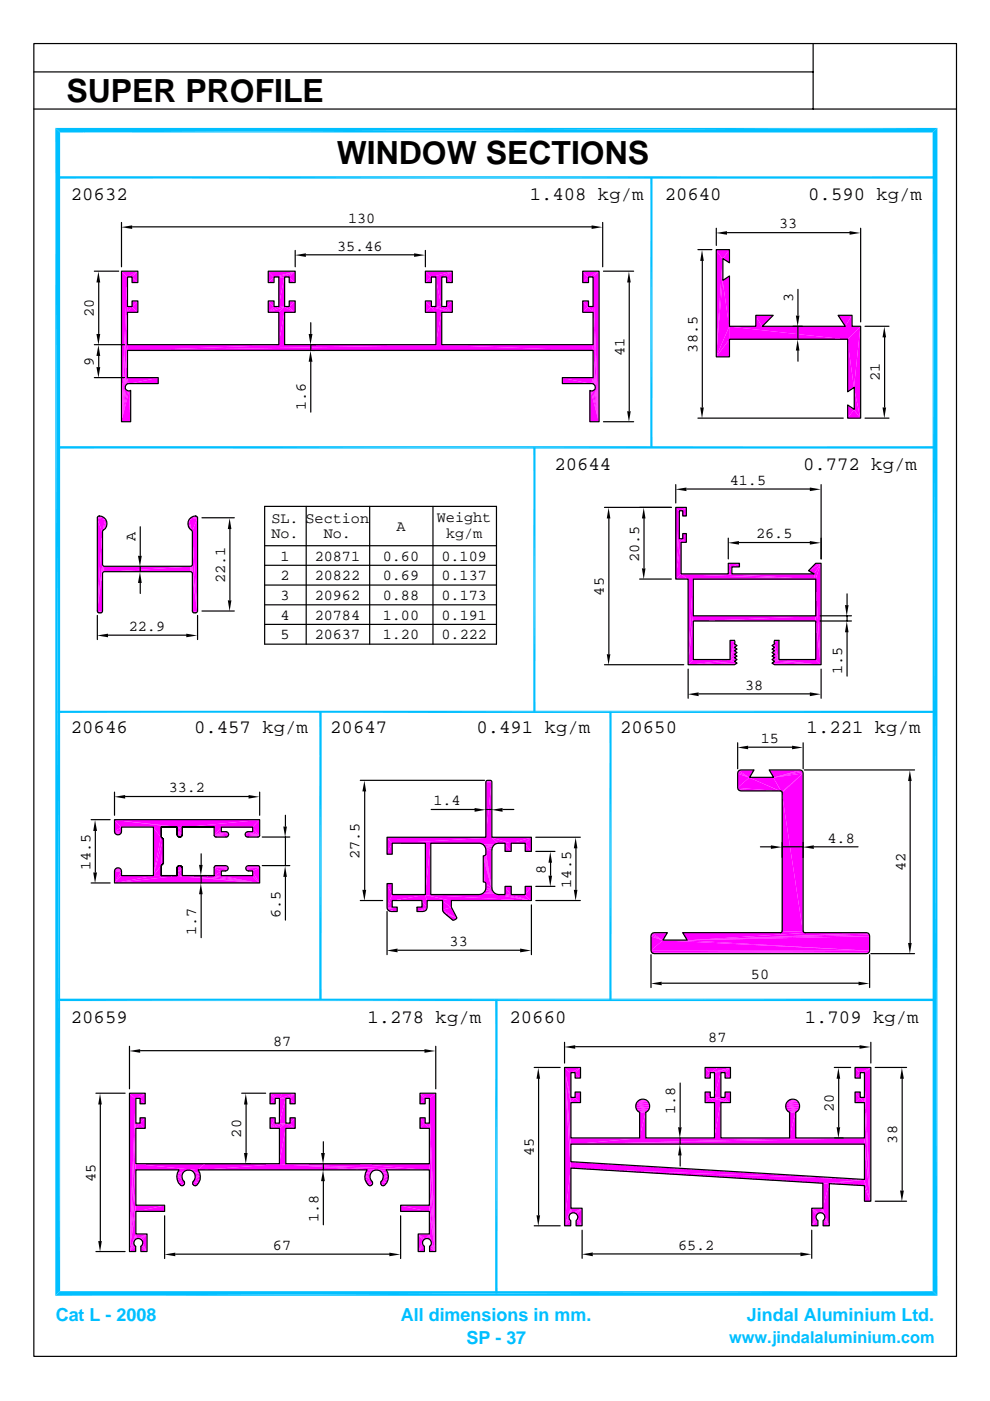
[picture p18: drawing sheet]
<svg xmlns="http://www.w3.org/2000/svg" width="210mm" height="297mm" viewBox="0 0 210 297" stroke-linecap="round" stroke-linejoin="round" font-family="sans-serif">
<defs><g id="words">
<g font-size="6.8">
<text x="14.1" y="21.5">SUPER PROFILE</text>
<text x="71.4" y="34.7">WINDOW SECTIONS</text>
</g>
<g font-size="4">
<text x="15" y="42.5">20632</text>
<text x="112.3" y="42.5">1.408 kg/m</text>
<text x="140.9" y="42.5">20640</text>
<text x="171.4" y="42.5">0.590 kg/m</text>
<text x="117.6" y="99.7">20644</text>
<text x="170.3" y="99.7">0.772 kg/m</text>
<text x="15" y="155.4">20646</text>
<text x="41.1" y="155.4">0.457 kg/m</text>
<text x="70" y="155.4">20647</text>
<text x="101" y="155.4">0.491 kg/m</text>
<text x="131.5" y="155.4">20650</text>
<text x="171" y="155.4">1.221 kg/m</text>
<text x="15" y="216.9">20659</text>
<text x="77.9" y="216.9">1.278 kg/m</text>
<text x="108" y="216.9">20660</text>
<text x="170.6" y="216.9">1.709 kg/m</text>
</g>
<g font-size="3.8" fill="#00bfff">
<text x="11.8" y="280.1">Cat L - 2008</text>
<text x="85" y="280.1">All dimensions in mm.</text>
<text x="158.4" y="280.1">Jindal Aluminium Ltd.</text>
<text x="98.9" y="285.1">SP - 37</text>
</g>
<text font-size="3.5" fill="#00bfff" x="154.6" y="284.7">www.jindalaluminium.com</text>
<g font-size="3.2">
<text x="73.8" y="47.2">130</text>
<text x="71.5" y="53.1">35.46</text>
<text x="165.2" y="48.4">33</text>
<text x="168.1" y="64" transform="rotate(-90 168.1 64)">3</text>
<text x="19.9" y="67.3" transform="rotate(-90 19.9 67.3)">20</text>
<text x="19.9" y="77.7" transform="rotate(-90 19.9 77.7)">9</text>
<text x="132.4" y="75.5" transform="rotate(-90 132.4 75.5)">41</text>
<text x="147.9" y="74.7" transform="rotate(-90 147.9 74.7)">38.5</text>
<text x="186.6" y="80.9" transform="rotate(-90 186.6 80.9)">21</text>
<text x="64.9" y="86.9" transform="rotate(-90 64.9 86.9)">1.6</text>
<text x="154.7" y="102.8">41.5</text>
<text x="57.5" y="110.8">SL. Section</text>
<text x="84.1" y="112.5">A</text>
<text x="92.6" y="110.6">Weight</text>
<text x="28.7" y="114.6" transform="rotate(-90 28.7 114.6)">A</text>
<text x="57.5" y="114.2">No.</text>
<text x="59.5" y="118.9">1</text>
<text x="66.7" y="118.9">20871</text>
<text x="68.7" y="114.2">No.</text>
<text x="81.2" y="118.9">0.60</text>
<text x="93.6" y="118.9">0.109</text>
<text x="94.6" y="114.1">kg/m</text>
<text x="135.5" y="119.1" transform="rotate(-90 135.5 119.1)">20.5</text>
<text x="160.3" y="114.1">26.5</text>
<text x="47.7" y="123.6" transform="rotate(-90 47.7 123.6)">22.1</text>
<text x="59.5" y="123">2</text>
<text x="66.7" y="123">20822</text>
<text x="81.2" y="123">0.69</text>
<text x="93.6" y="123">0.137</text>
<text x="59.5" y="127.2">3</text>
<text x="59.5" y="131.3">4</text>
<text x="66.7" y="131.3">20784</text>
<text x="66.7" y="127.2">20962</text>
<text x="81.2" y="131.3">1.00</text>
<text x="81.2" y="127.2">0.88</text>
<text x="93.6" y="131.3">0.191</text>
<text x="93.6" y="127.2">0.173</text>
<text x="128.1" y="126.3" transform="rotate(-90 128.1 126.3)">45</text>
<text x="27.3" y="133.8">22.9</text>
<text x="59.5" y="135.5">5</text>
<text x="66.7" y="135.5">20637</text>
<text x="81.2" y="135.5">1.20</text>
<text x="93.6" y="135.5">0.222</text>
<text x="178.6" y="142.8" transform="rotate(-90 178.6 142.8)">1.5</text>
<text x="158" y="146.2">38</text>
<text x="161.3" y="157.5">15</text>
<text x="35.8" y="168">33.2</text>
<text x="91.9" y="170.7">1.4</text>
<text x="175.5" y="178.6">4.8</text>
<text x="19.2" y="184.5" transform="rotate(-90 19.2 184.5)">14.5</text>
<text x="76.2" y="182.1" transform="rotate(-90 76.2 182.1)">27.5</text>
<text x="115.7" y="185.2" transform="rotate(-90 115.7 185.2)">8</text>
<text x="192" y="184.7" transform="rotate(-90 192 184.7)">42</text>
<text x="121.1" y="188.2" transform="rotate(-90 121.1 188.2)">14.5</text>
<text x="59.5" y="194.7" transform="rotate(-90 59.5 194.7)">6.5</text>
<text x="41.6" y="198.3" transform="rotate(-90 41.6 198.3)">1.7</text>
<text x="95.3" y="200.6">33</text>
<text x="159.2" y="207.5">50</text>
<text x="57.9" y="221.9">87</text>
<text x="150.2" y="221">87</text>
<text x="143.2" y="236.1" transform="rotate(-90 143.2 236.1)">1.8</text>
<text x="176.8" y="235.7" transform="rotate(-90 176.8 235.7)">20</text>
<text x="51.1" y="241.2" transform="rotate(-90 51.1 241.2)">20</text>
<text x="113.2" y="245.1" transform="rotate(-90 113.2 245.1)">45</text>
<text x="190.2" y="242.5" transform="rotate(-90 190.2 242.5)">38</text>
<text x="20.2" y="250.6" transform="rotate(-90 20.2 250.6)">45</text>
<text x="67.5" y="259.2" transform="rotate(-90 67.5 259.2)">1.8</text>
<text x="57.9" y="265">67</text>
<text x="143.8" y="265">65.2</text>
</g>
</g></defs>
<g fill="#f0f">
<path d="M27.3 83l.3 6.5h-1.9z"/>
<path d="M125.3 83l1.7 6.5h-2z"/>
<path d="M27.1 82.9l.2 .1-1.6 6.5z"/>
<path d="M125.3 83l.3-.1 1.4 6.6z"/>
</g>
<path d="M27.5 82.8v6.7M125.2 82.8v6.7" fill="none" stroke="#f0f" stroke-width=".3"/>
<g fill="#f0f">
<path d="M26.8 82.7l.3 .2-1.4 6.6z"/>
<path d="M125.6 82.9l.3-.2 1.1 6.8z"/>
<path d="M26.5 82.5l.3 .2-1.1 6.8z"/>
<path d="M125.9 82.7l.2-.2 .9 7z"/>
<path d="M26.5 82.2l-.8 7.3z"/>
<path d="M126.2 82.2l.8 7.3z"/>
<path d="M27.3 81.4l6.2-1.3v1.3z"/>
<path d="M27 80.1h6.5l-6.2 1.3z"/>
<path d="M27 80.1l.3 1.3h-.3z"/>
<path d="M27 80.1v1.3l-.3 .2z"/>
<path d="M27 80.1l-.5 1.8z"/>
<path d="M119.2 80.1l6.2 1.3h-6.2z"/>
<path d="M119.2 80.1h6.5l-.3 1.3z"/>
<path d="M125.7 80.1v1.3h-.3z"/>
<path d="M125.7 80.1l.2 1.5-.2-.2z"/>
<path d="M125.7 80.1l.4 1.8z"/>
</g>
<path d="M26.8 74.4v7.5" fill="none" stroke="#f0f" stroke-width=".42"/>
<g fill="#f0f">
<path d="M27 74.4l-.5 7.8z"/>
<path d="M27 74.4l-.5 7.8-.8 7.3z"/>
</g>
<path d="M125.9 74.4v7.5" fill="none" stroke="#f0f" stroke-width=".42"/>
<g fill="#f0f">
<path d="M125.7 74.4l.5 7.8z"/>
<path d="M125.7 74.4l1.3 15.1-.8-7.3z"/>
<path d="M93.6 73.1h32.1v1.3z"/>
<path d="M125.7 73.1l1.3 16.4z"/>
<path d="M27 74.4l66.6-1.3 32.1 1.3z"/>
<path d="M27 74.4l32.1-1.3h34.5z"/>
<path d="M27 73.1h32.1l-32.1 1.3z"/>
<path d="M27 73.1l-1.3 16.4z"/>
</g>
<path d="M59.1 73.1h34.5" fill="none" stroke="#f0f" stroke-width=".21"/>
<path d="M93.6 66.3v6.8h-1.2z" fill="#f0f"/>
<path d="M92.4 66.3h3.4" fill="none" stroke="#f0f" stroke-width=".21"/>
<g fill="#f0f">
<path d="M92.4 66.3h1.2l-1.2 6.8z"/>
<path d="M60.3 66.3v6.8h-1.2z"/>
<path d="M27 66.3v6.8l-1.3 16.4z"/>
<path d="M125.7 66.3l1.3 23.2-1.3-16.4z"/>
</g>
<path d="M59.1 66.3h3.4" fill="none" stroke="#f0f" stroke-width=".21"/>
<g fill="#f0f">
<path d="M59.1 66.3h1.2l-1.2 6.8z"/>
<path d="M90.1 66.3l1.3-1.2 1 1.2z"/>
<path d="M91.4 65.1l4.4 1.2h-3.4z"/>
<path d="M91.4 65.1h1l3.4 1.2z"/>
<path d="M92.4 65.1h1.2l2.2 1.2z"/>
<path d="M93.6 65.1h1l1.2 1.2z"/>
<path d="M56.8 66.3l3.5-1.2-1.2 1.2z"/>
<path d="M59.1 66.3l1.2-1.2 2.2 1.2z"/>
<path d="M60.3 65.1h1l1.2 1.2z"/>
<path d="M123.5 66.3l1.2-1.2 1 1.2z"/>
<path d="M124.7 65.1h1v1.2z"/>
<path d="M125.7 65.1l1.3 24.4z"/>
<path d="M56.8 66.3l2.3-1.2h1.2z"/>
<path d="M56.8 66.3l1.2-1.2h1.1z"/>
<path d="M27.9 65.1l1.3 1.2h-2.2z"/>
<path d="M27 65.1h.9l-.9 1.2z"/>
<path d="M27 65.1l-1.3 24.4z"/>
<path d="M94.6 63.9h1.2l-1.2 1.2z"/>
<path d="M94.6 65.1l1.2-1.2v2.4z"/>
<path d="M90.1 63.9h1.3v1.2z"/>
<path d="M90.1 63.9l1.3 1.2-1.3 1.2z"/>
<path d="M27.9 63.9h1.3l-1.3 1.2z"/>
<path d="M27.9 65.1l1.3-1.2v2.4z"/>
<path d="M56.8 63.9h1.2v1.2z"/>
<path d="M56.8 63.9l1.2 1.2-1.2 1.2z"/>
<path d="M61.3 63.9h1.2l-1.2 1.2z"/>
<path d="M61.3 65.1l1.2-1.2v2.4z"/>
<path d="M123.5 63.9h1.2v1.2z"/>
<path d="M123.5 63.9l1.2 1.2-1.2 1.2z"/>
<path d="M92.4 58.8l1.2 6.3h-1.2z"/>
<path d="M92.4 58.8h1.2v6.3z"/>
<path d="M94.6 58.8l1.2 1.2h-1.2z"/>
<path d="M90.1 60l1.3-1.2v1.2z"/>
</g>
<path d="M91.4 58.8h2.2" fill="none" stroke="#f0f" stroke-width=".21"/>
<g fill="#f0f">
<path d="M60.3 58.8v6.3h-1.2z"/>
<path d="M61.3 58.8l1.2 1.2h-1.2z"/>
<path d="M123.5 60l1.2-1.2v1.2z"/>
<path d="M125.7 58.8l1.3 30.7-1.3-24.4z"/>
<path d="M27 58.8v6.3l-1.3 24.4z"/>
<path d="M27.9 58.8l1.3 1.2h-1.3z"/>
<path d="M56.8 60l1.2-1.2v1.2z"/>
<path d="M59.1 58.8h1.2l-1.2 6.3z"/>
<path d="M90.1 57.6l1.3 1.2-1.3 1.2z"/>
<path d="M90.1 57.6h5.7l-4.4 1.2z"/>
<path d="M91.4 58.8l4.4-1.2-2.2 1.2z"/>
<path d="M93.6 58.8l2.2-1.2-1.2 1.2z"/>
<path d="M95.8 57.6v2.4l-1.2-1.2z"/>
<path d="M123.5 57.6l1.2 1.2-1.2 1.2z"/>
<path d="M123.5 57.6h3.5l-2.3 1.2z"/>
<path d="M124.7 58.8l2.3-1.2-1.3 1.2z"/>
<path d="M125.7 58.8l1.3-1.2v31.9z"/>
<path d="M56.8 57.6l1.2 1.2-1.2 1.2z"/>
<path d="M56.8 57.6h5.7l-4.5 1.2z"/>
<path d="M58 58.8l4.5-1.2-3.4 1.2z"/>
<path d="M59.1 58.8l3.4-1.2-2.2 1.2z"/>
<path d="M60.3 58.8l2.2-1.2-1.2 1.2z"/>
<path d="M61.3 58.8l1.2-1.2v2.4z"/>
<path d="M25.7 57.6l1.3 1.2-1.3 30.7z"/>
<path d="M25.7 57.6h3.5l-2.2 1.2z"/>
<path d="M27 58.8l2.2-1.2-1.3 1.2z"/>
<path d="M29.2 57.6v2.4l-1.3-1.2z"/>
<path d="M40.9 129.9l.5 .1z"/>
<path d="M40.9 129.9h.7z"/>
<path d="M21 130l.5-.1z"/>
<path d="M20.7 129.9h.8z"/>
<path d="M20.7 129.9l.9-.1-.1 .1z"/>
<path d="M40.9 129.9l.9-.1-.2 .1z"/>
<path d="M40.8 129.8h1l-.9 .1z"/>
<path d="M20.6 129.8h1l-.9 .1z"/>
<path d="M40.8 129.8l1-.2v.2z"/>
<path d="M20.6 129.8l1.1-.2-.1 .2z"/>
<path d="M40.7 129.6h1.1l-1 .2z"/>
<path d="M20.6 129.6h1.1l-1.1 .2z"/>
<path d="M21.7 121.6v8h-1.1z"/>
<path d="M40.7 121.6l1.1 8h-1.1z"/>
<path d="M22.1 120.1h18.2l-18.2 1.2z"/>
<path d="M22.1 121.3l18.2-1.2v1.2z"/>
<path d="M40.3 120.1l.2 1.2h-.2z"/>
<path d="M40.3 120.1l.3 1.3z"/>
<path d="M40.3 120.1l.4 1.5z"/>
<path d="M22.1 120.1v1.2h-.2z"/>
<path d="M22.1 120.1l-.3 1.3z"/>
<path d="M22.1 120.1l-.4 1.5z"/>
<path d="M21.9 120.1h.2l-.4 1.5z"/>
<path d="M21.9 120.1l-1.3 9.5z"/>
<path d="M40.3 120.1h.2l.2 1.5z"/>
<path d="M40.5 120.1l1.3 9.5z"/>
<path d="M21.8 120l.1 .1-1.3 9.5z"/>
<path d="M40.5 120.1l.1-.1 1.2 9.6z"/>
<path d="M21.7 119.8l-1.1 9.8z"/>
<path d="M40.7 119.8l1.1 9.8z"/>
<path d="M21.7 112.8v7l-1.1 9.8z"/>
<path d="M40.7 112.8l1.1 16.8-1.1-9.8z"/>
<path d="M22.5 111.7l-.7 .8z"/>
<path d="M22.5 111.7l-.8 .9z"/>
<path d="M39.9 111.7l.6 .8z"/>
<path d="M39.9 111.7l.7 .9z"/>
<path d="M22.6 111.2l-.1 .5-.8 .9z"/>
<path d="M39.8 111.2l.8 1.4-.7-.9z"/>
<path d="M22.6 110.6v.6l-.9 1.4z"/>
<path d="M39.8 110.6l.8 2-.8-1.4z"/>
<path d="M22.3 110.2l.3 .4-.9 2z"/>
<path d="M22.3 110.2l-.6 2.6z"/>
<path d="M40.1 110.2l.5 2.4-.8-2z"/>
<path d="M40.1 110.2l.6 2.6z"/>
<path d="M40.1 110.2l1.7-.4-1.1 3z"/>
<path d="M41.8 109.8v19.8l-1.1-16.8z"/>
<path d="M20.6 109.8l1.7 .4-.6 2.6z"/>
<path d="M20.6 109.8l1.1 3-1.1 16.8z"/>
<path d="M20.6 109.8h1.4l.3 .4z"/>
<path d="M40.4 109.8h1.4l-1.7 .4z"/>
<path d="M40.4 109.8l1.4-.1v.1z"/>
<path d="M20.6 109.7l1.4 .1h-1.4z"/>
<path d="M20.6 109.7l.9-.2 .5 .3z"/>
<path d="M40.4 109.8l.5-.3 .9 .2z"/>
<path d="M40.9 109.5l.9 .2z"/>
<path d="M20.6 109.7l.9-.2z"/>
<path d="M20.8 109.5h.7z"/>
<path d="M40.9 109.5h.7z"/>
<path d="M181.1 86.9l1.3 1.8h-2.7z"/>
<path d="M179.7 85.9l1.4 1-1.4 1.8z"/>
<path d="M181.1 82.2l1.3 6.5-1.3-1.8z"/>
<path d="M154.6 72v3.7h-2.8z"/>
<path d="M179.7 72l1.4 10.2-1.4 .9z"/>
<path d="M154.6 69.2l25.1 2.8h-25.1z"/>
<path d="M154.6 69.2v2.8l-2.8 3.7z"/>
<path d="M154.6 69.2h27.8l-2.7 2.8z"/>
<path d="M179.7 72l2.7-2.8-1.3 13z"/>
<path d="M182.4 69.2v19.5l-1.3-6.5z"/>
</g>
<path d="M154.6 69.2h27.8" fill="none" stroke="#f0f" stroke-width=".21"/>
<g fill="#f0f">
<path d="M160.2 66.9h3.7l-2.3 2.3z"/>
<path d="M160.2 66.9l1.4 2.3h-1.4z"/>
<path d="M177.6 66.9h3l-1.4 2.3z"/>
<path d="M180.6 66.9v2.3h-1.4z"/>
<path d="M153.2 59.5l1.4 9.7-2.8 6.5z"/>
<path d="M153.2 59.5l1.4-.9v10.6z"/>
<path d="M153.2 54.9v4.6l-1.4 16.2z"/>
<path d="M151.8 53l1.4 1.9-1.4 20.8z"/>
<path d="M151.8 53h2.8l-1.4 1.9z"/>
<path d="M154.6 53v2.8l-1.4-.9z"/>
<path d="M27.4 265.4l1.3-1.1v1.1z"/>
<path d="M88.6 265.4l1.3-1.1v1.1z"/>
<path d="M91 264.3l1.3 1.1h-1.3z"/>
<path d="M29.8 264.3l1.3 1.1h-1.3z"/>
<path d="M89.7 264.1l.2 .2-1.3 1.1z"/>
<path d="M28.4 264.1l.3 .2-1.3 1.1z"/>
<path d="M30.1 264.1l1 1.3-1.3-1.1z"/>
<path d="M91 264.3l.3-.2 1 1.3z"/>
<path d="M89.5 263.7l.2 .4-1.1 1.3z"/>
<path d="M91.4 263.7l.9 1.7-1-1.3z"/>
<path d="M28.3 263.7l.1 .4-1 1.3z"/>
<path d="M30.2 263.7l.9 1.7-1-1.3z"/>
<path d="M89.5 263.3v.4l-.9 1.7z"/>
<path d="M91.4 263.3l.9 2.1-.9-1.7z"/>
<path d="M28.4 263.3l-.1 .4-.9 1.7z"/>
<path d="M30.2 263.3l.9 2.1-.9-1.7z"/>
<path d="M89.7 263l-1.1 2.4z"/>
<path d="M91.2 263l1.1 2.4z"/>
<path d="M28.5 263l-1.1 2.4z"/>
<path d="M30 263l1.1 2.4z"/>
<path d="M29.1 262.7l2-1-1.7 1z"/>
<path d="M29.4 262.7l1.7-1-1.3 1.1z"/>
<path d="M29.8 262.8l1.3-1.1-1.1 1.3z"/>
<path d="M31.1 261.7v3.7l-1.1-2.4z"/>
<path d="M28.7 261.7h2.4l-2 1z"/>
<path d="M28.7 261.7l.4 1-.4 .1z"/>
<path d="M28.7 261.7v1.1l-.2 .2z"/>
<path d="M28.7 261.7l-.2 1.3-1.1 2.4z"/>
<path d="M88.6 261.7l1.7 1-.3 .1z"/>
<path d="M88.6 261.7l1.4 1.1-.3 .2z"/>
<path d="M88.6 261.7l1.1 1.3-1.1 2.4z"/>
<path d="M88.6 261.7h2.4l-.7 1z"/>
<path d="M91 261.7l-.4 1h-.3z"/>
<path d="M91 261.7v1.1l-.4-.1z"/>
<path d="M91 261.7l.2 1.3-.2-.2z"/>
<path d="M91 261.7l1.3 3.7-1.1-2.4z"/>
<path d="M91 256.9l1.3 8.5-1.3-3.7z"/>
<path d="M28.7 256.9v4.8l-1.3 3.7z"/>
<path d="M28.7 256.9l6.1-1.3v1.3z"/>
<path d="M28.7 255.6h6.1l-6.1 1.3z"/>
<path d="M28.7 255.6v1.3l-1.3 8.5z"/>
<path d="M84.9 255.6l6.1 1.3h-6.1z"/>
<path d="M84.9 255.6h6.1v1.3z"/>
<path d="M91 255.6l1.3 9.8-1.3-8.5z"/>
<path d="M28.7 251.9v3.7l-1.3 9.8z"/>
<path d="M91 251.9l1.3 13.5-1.3-9.8z"/>
<path d="M41.1 251.4h.6z"/>
<path d="M80.9 251.4h.6z"/>
<path d="M78.1 251.4h.6z"/>
<path d="M38.2 251.4h.6z"/>
<path d="M38.2 251.4l.8-.3-.2 .3z"/>
<path d="M80.7 251.1l.8 .3h-.6z"/>
<path d="M40.8 251.1l.9 .3h-.6z"/>
<path d="M78.1 251.4l.8-.3-.2 .3z"/>
<path d="M38.2 251.4l.9-.5-.1 .2z"/>
<path d="M40.8 250.9l.9 .5-.9-.3z"/>
<path d="M80.6 250.9l.9 .5-.8-.3z"/>
<path d="M78.1 251.4l.9-.5-.1 .2z"/>
<path d="M80.6 250.9l1.4-.1-.5 .6z"/>
<path d="M40.8 250.9l1.3-.1-.4 .6z"/>
<path d="M37.8 250.8l1.3 .1-.9 .5z"/>
<path d="M77.6 250.8l1.4 .1-.9 .5z"/>
<path d="M37.8 250.8l1.2-.2 .1 .3z"/>
<path d="M40.9 250.6l1.2 .2-1.3 .1z"/>
<path d="M80.7 250.6l1.3 .2-1.4 .1z"/>
<path d="M77.6 250.8l1.2-.2 .2 .3z"/>
<path d="M37.8 250.8l.9-.6 .3 .4z"/>
<path d="M81 250.2l1 .6-1.3-.2z"/>
<path d="M41.1 250.2l1 .6-1.2-.2z"/>
<path d="M77.6 250.8l1-.6 .2 .4z"/>
<path d="M41.1 250.2h1.3l-.3 .6z"/>
<path d="M81 250.2h1.2l-.2 .6z"/>
<path d="M37.5 250.2h1.2l-.9 .6z"/>
<path d="M77.3 250.2h1.3l-1 .6z"/>
<path d="M37.5 250.2l1.1-.4 .1 .4z"/>
<path d="M81.2 249.8l1 .4h-1.2z"/>
<path d="M41.3 249.8l1.1 .4h-1.3z"/>
<path d="M77.3 250.2l1.1-.4 .2 .4z"/>
<path d="M41.3 249.8l1.1-.3v.7z"/>
<path d="M81.2 249.8l1.1-.3-.1 .7z"/>
<path d="M77.3 249.5l1.1 .3-1.1 .4z"/>
<path d="M37.4 249.5l1.2 .3-1.1 .4z"/>
<path d="M37.4 249.5l1.1-.2 .1 .5z"/>
<path d="M81.2 249.3l1.1 .2-1.1 .3z"/>
<path d="M41.3 249.3l1.1 .2-1.1 .3z"/>
<path d="M77.3 249.5l1.1-.2v.5z"/>
<path d="M37.4 249.5l1.3-.6-.2 .4z"/>
<path d="M81.1 248.9l1.2 .6-1.1-.2z"/>
<path d="M77.3 249.5l1.2-.6-.1 .4z"/>
<path d="M41.2 248.9l1.2 .6-1.1-.2z"/>
<path d="M81.1 248.9l1.1-.2 .1 .8z"/>
<path d="M41.2 248.9l1.1-.2 .1 .8z"/>
<path d="M37.5 248.7l1.2 .2-1.3 .6z"/>
<path d="M77.4 248.7l1.1 .2-1.2 .6z"/>
<path d="M37.5 248.7l1.4-.2-.2 .4z"/>
<path d="M80.8 248.5l1.4 .2-1.1 .2z"/>
<path d="M77.4 248.7l1.4-.2-.3 .4z"/>
<path d="M40.9 248.5l1.4 .2-1.1 .2z"/>
<path d="M37.5 248.7l1.8-.4-.4 .2z"/>
<path d="M80.4 248.3l1.8 .4-1.4-.2z"/>
<path d="M77.4 248.7l1.7-.4-.3 .2z"/>
<path d="M40.6 248.3l1.7 .4-1.4-.2z"/>
<path d="M37.5 248.7l2.2-.6z"/>
<path d="M40.2 248.1l2.1 .6z"/>
<path d="M80 248.1l2.2 .6z"/>
<path d="M77.4 248.7l2.1-.6z"/>
<path d="M28.7 248.1v3.8l-1.3 13.5z"/>
</g>
<path d="M37.9 248.1h2.3" fill="none" stroke="#f0f" stroke-width=".21"/>
<path d="M37.9 248.1h1.8l-2.2 .6z" fill="#f0f"/>
<path d="M79.5 248.1h2.3" fill="none" stroke="#f0f" stroke-width=".21"/>
<g fill="#f0f">
<path d="M80 248.1h1.8l.4 .6z"/>
<path d="M91 248.1l1.3 17.3-1.3-13.5z"/>
</g>
<path d="M28.7 248.1h13.3" fill="none" stroke="#f0f" stroke-width=".21"/>
<path d="M40.2 248.1h1.8l.3 .6z" fill="#f0f"/>
<path d="M77.8 248.1h4" fill="none" stroke="#f0f" stroke-width=".21"/>
<g fill="#f0f">
<path d="M77.8 248.1h1.7l-2.1 .6z"/>
<path d="M42 248.1l1.3-1.3h15.9z"/>
<path d="M28.7 246.8h14.6l-1.3 1.3z"/>
<path d="M42 248.1l17.2-1.3 18.6 1.3z"/>
<path d="M59.2 246.8l22.6 1.3h-4z"/>
<path d="M59.2 246.8l31.8 1.3h-9.2z"/>
<path d="M28.7 246.8l13.3 1.3h-13.3z"/>
<path d="M28.7 246.8l-1.3 18.6z"/>
<path d="M59.2 246.8l31.8 1.3z"/>
<path d="M76.4 246.8h14.6v1.3z"/>
<path d="M60.5 246.8h15.9l14.6 1.3z"/>
<path d="M91 246.8l1.3 18.6z"/>
<path d="M28.7 239.3v7.5l-1.3 18.6z"/>
<path d="M60.5 239.3v7.5h-1.3z"/>
<path d="M91 239.3l1.3 26.1-1.3-18.6z"/>
</g>
<path d="M59.2 239.3h3.3" fill="none" stroke="#f0f" stroke-width=".21"/>
<g fill="#f0f">
<path d="M59.2 239.3h1.3l-1.3 7.5z"/>
<path d="M57.2 239.3l3.3-1.1-1.3 1.1z"/>
<path d="M59.2 239.3l1.3-1.1 2 1.1z"/>
<path d="M60.5 238.2h.9l1.1 1.1z"/>
<path d="M57.2 239.3l2-1.1h1.3z"/>
<path d="M58.3 238.2h.9l-2 1.1z"/>
<path d="M90.1 238.2l.9 1.1h-2z"/>
<path d="M90.1 238.2h.9v1.1z"/>
<path d="M91 238.2l1.3 27.2z"/>
<path d="M29.6 238.2l1.1 1.1h-2z"/>
<path d="M28.7 238.2h.9l-.9 1.1z"/>
<path d="M28.7 238.2l-1.3 27.2z"/>
<path d="M30.7 237.1v2.2l-1.1-1.1z"/>
<path d="M62.5 237.1v2.2l-1.1-1.1z"/>
<path d="M58.3 237.1v1.1l-1.1 1.1z"/>
<path d="M89 237.1l1.1 1.1-1.1 1.1z"/>
<path d="M89 237.1h1.1v1.1z"/>
<path d="M61.4 237.1h1.1l-1.1 1.1z"/>
<path d="M57.2 237.1h1.1l-1.1 2.2z"/>
<path d="M29.6 237.1h1.1l-1.1 1.1z"/>
<path d="M90.1 232.9v1.2h-1.1z"/>
<path d="M58.3 232.9v1.2h-1.1z"/>
<path d="M29.6 232.9l1.1 1.2h-1.1z"/>
<path d="M61.4 232.9l1.1 1.2h-1.1z"/>
<path d="M91 232.9l1.3 32.5-1.3-27.2z"/>
<path d="M60.5 232.9v5.3h-1.3z"/>
<path d="M28.7 232.9v5.3l-1.3 27.2z"/>
<path d="M59.2 232.9h1.3l-1.3 5.3z"/>
<path d="M89 231.8l2 1.1h-.9z"/>
<path d="M89 231.8l1.1 1.1-1.1 1.2z"/>
<path d="M89 231.8h3.3l-1.3 1.1z"/>
<path d="M91 232.9l1.3-1.1v33.6z"/>
<path d="M57.2 231.8l2 1.1h-.9z"/>
<path d="M57.2 231.8l1.1 1.1-1.1 1.2z"/>
<path d="M59.9 231.8h2.6l-3.3 1.1z"/>
<path d="M57.2 231.8h2.7l-.7 1.1z"/>
<path d="M59.2 232.9l3.3-1.1-2 1.1z"/>
<path d="M60.5 232.9l2-1.1-1.1 1.1z"/>
<path d="M62.5 231.8v2.3l-1.1-1.2z"/>
<path d="M27.4 231.8l1.3 1.1-1.3 32.5z"/>
<path d="M27.4 231.8h3.3l-2 1.1z"/>
<path d="M28.7 232.9l2-1.1-1.1 1.1z"/>
<path d="M30.7 231.8v2.3l-1.1-1.2z"/>
<path d="M172 260l1.4-1.1v1.1z"/>
<path d="M119.6 260l1.3-1.1v1.1z"/>
<path d="M174.5 258.9l1.3 1.1h-1.3z"/>
<path d="M122.1 258.9l1.3 1.1h-1.3z"/>
<path d="M173.1 258.6l.3 .3-1.4 1.1z"/>
<path d="M120.7 258.6l.2 .3-1.3 1.1z"/>
<path d="M174.7 258.6l1.1 1.4-1.3-1.1z"/>
<path d="M122.3 258.6l1.1 1.4-1.3-1.1z"/>
<path d="M173 258.3l.1 .3-1.1 1.4z"/>
<path d="M174.8 258.3l1 1.7-1.1-1.4z"/>
<path d="M120.6 258.3l.1 .3-1.1 1.4z"/>
<path d="M122.4 258.3l1 1.7-1.1-1.4z"/>
<path d="M173 257.9v.4l-1 1.7z"/>
<path d="M174.8 257.9l1 2.1-1-1.7z"/>
<path d="M120.6 257.9v.4l-1 1.7z"/>
<path d="M122.4 257.9l1 2.1-1-1.7z"/>
<path d="M173.1 257.6l-1.1 2.4z"/>
<path d="M174.7 257.6l1.1 2.4z"/>
<path d="M120.7 257.6l-1.1 2.4z"/>
<path d="M122.3 257.6l1.1 2.4z"/>
<path d="M121.3 257.2l2.1-1-1.7 1z"/>
<path d="M121.7 257.2l1.7-1-1.4 1.1z"/>
<path d="M122 257.3l1.4-1.1-1.1 1.4z"/>
<path d="M123.4 256.2v3.8l-1.1-2.4z"/>
<path d="M121 256.2h2.4l-2.1 1z"/>
<path d="M121 256.2l.3 1-.3 .1z"/>
<path d="M121 256.2v1.1l-.3 .3z"/>
<path d="M121 256.2l-.3 1.4-1.1 2.4z"/>
<path d="M172 256.2l1.7 1-.3 .1z"/>
<path d="M172 256.2l1.4 1.1-.3 .3z"/>
<path d="M172 256.2l1.1 1.4-1.1 2.4z"/>
<path d="M172 256.2h2.4l-.7 1z"/>
<path d="M174.4 256.2l-.3 1h-.4z"/>
<path d="M174.4 256.2v1.1l-.3-.1z"/>
<path d="M174.4 256.2l.3 1.4-.3-.3z"/>
<path d="M174.4 256.2l1.4 3.8-1.1-2.4z"/>
<path d="M183.2 251.4l1.4 3.3h-1.4z"/>
<path d="M175.8 251v9l-1.4-3.8z"/>
<path d="M174.4 250.9l1.4 .1-1.4 5.2z"/>
<path d="M174.4 250.9l8.8-.8-7.4 .9z"/>
<path d="M175.8 251l7.4-.9v1.3z"/>
<path d="M183.2 250.1l1.4 4.6-1.4-3.3z"/>
<path d="M121 247.7v8.5l-1.4 3.8z"/>
<path d="M121 247.7l62.2 2.4-8.8 .8z"/>
<path d="M121 246.4l62.2 3.7-62.2-2.4z"/>
<path d="M183.2 242.6l1.4 12.1-1.4-4.6z"/>
<path d="M121 242.6l47.7-1.3h14.5z"/>
<path d="M121 242.6l62.2-1.3v1.3z"/>
<path d="M183.2 241.3l1.4 13.4-1.4-12.1z"/>
<path d="M121 242.6l14.6-1.3h33.1z"/>
<path d="M121 241.3h14.6l-14.6 1.3z"/>
</g>
<path d="M135.6 241.3h33.1" fill="none" stroke="#f0f" stroke-width=".21"/>
<g fill="#f0f">
<path d="M136.9 235.9v5.4h-1.3z"/>
<path d="M168.7 235.9v5.4h-1.4z"/>
<path d="M135.6 235.9h1.3l-1.3 5.4z"/>
<path d="M167.3 235.9h1.4l-1.4 5.4z"/>
<path d="M167.3 235.9l1.7-.2-.3 .2z"/>
<path d="M135.6 235.9l1.6-.2-.3 .2z"/>
</g>
<path d="M135.2 235.8h2M167 235.8h2" fill="none" stroke="#f0f" stroke-width=".25"/>
<path d="M134.9 235.5h2.6M166.7 235.5h2.6" fill="none" stroke="#f0f" stroke-width=".38"/>
<g fill="#f0f">
<path d="M166.7 235.3l2.8-.5-.2 .5z"/>
<path d="M134.9 235.3l2.8-.5-.2 .5z"/>
<path d="M134.7 234.8h3l-2.8 .5z"/>
<path d="M166.5 234.8h3l-2.8 .5z"/>
<path d="M134.7 234.8l3-.5v.5z"/>
<path d="M166.5 234.8l3-.5v.5z"/>
<path d="M166.5 234.3h3l-3 .5z"/>
<path d="M134.7 234.3h3l-3 .5z"/>
</g>
<path d="M134.7 234.1h3M166.5 234.1h3" fill="none" stroke="#f0f" stroke-width=".42"/>
<g fill="#f0f">
<path d="M152.8 233.8v7.5h-1.4z"/>
<path d="M183.2 233.8l1.4 20.9-1.4-13.4z"/>
</g>
<path d="M151.4 233.8h3.4" fill="none" stroke="#f0f" stroke-width=".21"/>
<path d="M151.4 233.8h1.4l-1.4 7.5z" fill="#f0f"/>
<path d="M134.9 233.7h2.6M166.7 233.7h2.6" fill="none" stroke="#f0f" stroke-width=".38"/>
<path d="M135.2 233.4h2.1M167 233.4h2.1" fill="none" stroke="#f0f" stroke-width=".3"/>
<g fill="#f0f">
<path d="M167 233.5l.3-.3h1.4z"/>
<path d="M135.2 233.5l.4-.3h1.3z"/>
<path d="M135.6 233.2l.8-.1z"/>
<path d="M135.6 233.2l.8-.1 .5 .1z"/>
<path d="M167.3 233.2l.9-.1z"/>
<path d="M167.3 233.2l.9-.1 .5 .1z"/>
<path d="M181.2 233.8l1.1-1.1 .9 1.1z"/>
<path d="M182.3 232.7h.9v1.1z"/>
<path d="M183.2 232.7l1.4 22z"/>
<path d="M121.9 232.7l1.1 1.1h-2z"/>
<path d="M121 232.7h.9l-.9 1.1z"/>
<path d="M149.4 233.8l1.1-1.1 .9 1.1z"/>
<path d="M150.5 232.7l4.3 1.1h-3.4z"/>
<path d="M150.5 232.7h.9l3.4 1.1z"/>
<path d="M151.4 232.7h1.4l2 1.1z"/>
<path d="M152.8 232.7h.9l1.1 1.1z"/>
<path d="M149.4 231.6h1.1v1.1z"/>
<path d="M149.4 231.6l1.1 1.1-1.1 1.1z"/>
<path d="M181.2 231.6h1.1v1.1z"/>
<path d="M181.2 231.6l1.1 1.1-1.1 1.1z"/>
<path d="M121.9 231.6h1.1l-1.1 1.1z"/>
<path d="M123 231.6v2.2l-1.1-1.1z"/>
<path d="M153.7 231.6h1.1l-1.1 1.1z"/>
<path d="M154.8 231.6v2.2l-1.1-1.1z"/>
<path d="M152.8 227.5v5.2h-1.4z"/>
<path d="M153.7 227.5l1.1 1.1h-1.1z"/>
<path d="M150.5 227.5v1.1h-1.1z"/>
<path d="M151.4 227.5h1.4l-1.4 5.2z"/>
<path d="M121.9 227.5l1.1 1.1h-1.1z"/>
<path d="M182.3 227.5v1.1h-1.1z"/>
<path d="M183.2 227.5l1.4 27.2-1.4-22z"/>
<path d="M181.2 226.4l1.1 1.1-1.1 1.1z"/>
<path d="M181.2 226.4h3.4l-2.3 1.1z"/>
<path d="M182.3 227.5l2.3-1.1-1.4 1.1z"/>
<path d="M183.2 227.5l1.4-1.1v28.3z"/>
<path d="M149.4 226.4l1.1 1.1-1.1 1.1z"/>
<path d="M150.5 227.5l1.6-1.1h2.7z"/>
<path d="M149.4 226.4h2.7l-1.6 1.1z"/>
<path d="M150.5 227.5l4.3-1.1-3.4 1.1z"/>
<path d="M151.4 227.5l3.4-1.1-2 1.1z"/>
<path d="M152.8 227.5l2-1.1-1.1 1.1z"/>
<path d="M153.7 227.5l1.1-1.1v2.2z"/>
<path d="M119.6 226.4l1.4 1.1v5.2z"/>
<path d="M119.6 226.4l1.4 6.3v1.1z"/>
<path d="M119.6 226.4l1.4 7.4v7.5z"/>
<path d="M119.6 226.4l1.4 14.9v1.3z"/>
<path d="M119.6 226.4l1.4 16.2v3.8z"/>
<path d="M119.6 226.4l1.4 21.3z"/>
<path d="M119.6 226.4l1.4 21.3-1.4 12.3z"/>
<path d="M119.6 226.4h3.4l-2 1.1z"/>
<path d="M121 227.5l2-1.1-1.1 1.1z"/>
<path d="M121.9 227.5l1.1-1.1v2.2z"/>
</g>
<path d="M145.8 140.8h10.4M163.6 140.8h10.4" fill="none" stroke="#f0f" stroke-width=".34"/>
<g fill="#f0f">
<path d="M145.8 141l9.9-.7 .5 .4z"/>
<path d="M163.6 140.7l.6-.4 9.8 .7z"/>
<path d="M163.6 139.9l10.4 1.1-9.8-.7z"/>
<path d="M145.8 141l8.9-1.1 1 .4z"/>
<path d="M146.9 139.9h7.8l-8.9 1.1z"/>
<path d="M163.6 139.9h1.5l8.9 1.1z"/>
<path d="M165.1 139.9h7.8l1.1 1.1z"/>
<path d="M154.7 139.9h1.5l-.5 .4z"/>
<path d="M154.7 139.9l1-.4 .5 .4z"/>
<path d="M163.6 139.9l.6-.4 .9 .4z"/>
<path d="M163.6 139.2l1.5 .7z"/>
<path d="M154.7 139.9l1.5-.7z"/>
<path d="M155.7 138.8l.5 .4-1.5 .7z"/>
<path d="M163.6 139.2l.6-.4 .9 1.1z"/>
<path d="M163.6 138.4l.6-.4v.8z"/>
<path d="M164.2 138l.9 1.9-.9-1.1z"/>
<path d="M155.7 138l.5 .4-.5 .4z"/>
<path d="M155.7 138v.8l-1 1.1z"/>
<path d="M155.7 137.3l.5 .4-.5 .3z"/>
<path d="M155.7 137.3v.7l-1 1.9z"/>
<path d="M163.6 137.7l.6-.4v.7z"/>
<path d="M164.2 137.3l.9 2.6-.9-1.9z"/>
<path d="M155.7 136.6l.5 .3-.5 .4z"/>
<path d="M155.7 136.6v.7l-1 2.6z"/>
<path d="M163.6 136.9l.6-.3v.7z"/>
<path d="M164.2 136.6l.9 3.3-.9-2.6z"/>
<path d="M155.7 136v.6z"/>
<path d="M155.7 136l-1 3.9z"/>
<path d="M164.1 136l.1 .6z"/>
<path d="M164.1 136l1 3.9z"/>
<path d="M154.7 135.8h1v.2z"/>
<path d="M154.7 135.8l1 .2-1 3.9z"/>
<path d="M164.2 135.8h.9l-1 .2z"/>
<path d="M164.1 136l1-.2v4.1z"/>
<path d="M146.9 131.7v8.2l-1.1 1.1z"/>
<path d="M172.9 131.7l1.1 9.3-1.1-1.1z"/>
<path d="M146.9 131.7l26-1.1v1.1z"/>
<path d="M172.9 130.6l1.1 10.4-1.1-9.3z"/>
<path d="M146.9 130.6h26l-26 1.1z"/>
<path d="M146.9 130.6v1.1l-1.1 9.3z"/>
<path d="M146.9 122.8v7.8l-1.1 10.4z"/>
<path d="M172.9 122.8l1.1 18.2-1.1-10.4z"/>
</g>
<path d="M145.8 122.8h27.1" fill="none" stroke="#f0f" stroke-width=".21"/>
<g fill="#f0f">
<path d="M145.8 122.8h1.1l-1.1 18.2z"/>
<path d="M143.2 122.8l1.2-1.1 1.4 1.1z"/>
<path d="M144.4 121.7l28.5 1.1h-27.1z"/>
<path d="M144.4 121.7h9.9l18.6 1.1z"/>
<path d="M154.3 121.7l18.6 1.1z"/>
<path d="M155.1 121.7h17.5l.3 1.1z"/>
<path d="M155.1 120.3v1.4h-.8z"/>
<path d="M155.1 120.3l1.6-.8v.8z"/>
<path d="M171.4 121.1l2.6-1.6-1.4 2.2z"/>
<path d="M174 119.5l-1.1 3.3-.3-1.1z"/>
<path d="M174 119.5v21.5l-1.1-18.2z"/>
<path d="M154.3 119.5h2.4l-1.6 .8z"/>
<path d="M154.3 119.5l.8 .8-.8 1.4z"/>
<path d="M172.9 119.5h1.1l-2.6 1.6z"/>
<path d="M144.4 115v6.7l-1.2 1.1z"/>
<path d="M144 114.3l1.5 .7h-1.1z"/>
<path d="M144 114.3l.4 .7-1.2 7.8z"/>
<path d="M144 114.3h.7l.8 .7z"/>
<path d="M145.5 113.2v1.8l-.8-.7z"/>
<path d="M144.7 113.2h.8l-.8 1.1z"/>
<path d="M144 108.4v5.9l-.8 8.5z"/>
<path d="M144.7 108.4l.8 1.1h-.8z"/>
<path d="M144 108.4l1.5-.8-.8 .8z"/>
<path d="M144.7 108.4l.8-.8v1.9z"/>
<path d="M143.2 107.6h2.3l-1.5 .8z"/>
<path d="M143.2 107.6l.8 .8-.8 14.4z"/>
<path d="M24.2 187.3l13.3-1.6 17.5 1.6z"/>
<path d="M37.5 185.7l17.5 1.6z"/>
<path d="M43.1 185.7h2.2l9.7 1.6z"/>
<path d="M39.5 185.7h3.6l11.9 1.6z"/>
<path d="M38.6 185.7l16.4 1.6z"/>
<path d="M24.2 187.3l8.3-1.6h5z"/>
<path d="M25.7 185.7h6.8l-8.3 1.6z"/>
<path d="M45.3 185.7h1.6l8.1 1.6z"/>
<path d="M46.9 185.7h6.6l1.5 1.6z"/>
</g>
<path d="M32.5 185.7h5" fill="none" stroke="#f0f" stroke-width=".21"/>
<g fill="#f0f">
<path d="M37.5 185.3l1.1 .4h-1.1z"/>
<path d="M37.5 185.3l1.1-.4v.8z"/>
<path d="M25.7 184.8v.9l-1.5 1.6z"/>
<path d="M24.2 184.8h1.5l-1.5 2.5z"/>
<path d="M45.3 185.7l1.6-1v1z"/>
<path d="M53.5 184.7l1.5 2.6-1.5-1.6z"/>
<path d="M37.5 184.7l1.1 .2-1.1 .4z"/>
<path d="M46.9 184.7l1.1-.1z"/>
<path d="M52.3 184.6l1.2 .1z"/>
<path d="M24.2 184.8l1.5-.3v.3z"/>
<path d="M24.3 184.5h1.4l-1.5 .3z"/>
<path d="M37.5 184.7l1.1-.2v.4z"/>
<path d="M46.9 184.7l1.4-.3-.3 .2z"/>
<path d="M52.1 184.4l1.4 .3-1.2-.1z"/>
<path d="M24.3 184.5l1.2-.2 .2 .2z"/>
<path d="M24.4 184.3h1.1l-1.2 .2z"/>
<path d="M37.5 184.7l1.1-.5v.3z"/>
<path d="M46.9 184.7l1.4-.6v.3z"/>
<path d="M52 184.1l1.5 .6-1.4-.3z"/>
<path d="M37.5 184.1l1.1 .1-1.1 .5z"/>
<path d="M37.5 184.1l1.1 .1z"/>
<path d="M24.4 184.3l.8-.2 .3 .2z"/>
<path d="M24.4 184.3l.3-.2h.5z"/>
<path d="M37.5 184.1h1.1z"/>
</g>
<path d="M38.6 184l-1.1 .1" fill="none" stroke="#f0f" stroke-width=".25"/>
<g fill="#f0f">
<path d="M24.7 184.1h.5z"/>
<path d="M37.5 184l1.1 .1h-1.1z"/>
<path d="M37.5 184l1.1 .1z"/>
<path d="M37.5 184h1.1z"/>
</g>
<path d="M38.6 183.9h-1.1" fill="none" stroke="#f0f" stroke-width=".25"/>
<g fill="#f0f">
<path d="M45.3 184l3 .1-1.4 .6z"/>
<path d="M45.3 184l1.6 .7-1.6 1z"/>
<path d="M52 184.1l3-.1-1.5 .7z"/>
<path d="M53.5 184.7l1.5-.7v3.3z"/>
<path d="M37.5 184h1.1z"/>
<path d="M37.5 184l1.1-.1z"/>
</g>
<path d="M38.6 183.9h-1" fill="none" stroke="#f0f" stroke-width=".25"/>
<g fill="#f0f">
<path d="M37.5 184l1.1-.1z"/>
<path d="M37.5 183.9h1z"/>
</g>
<path d="M37.6 183.8h1M45.3 184h3M52 184h3" fill="none" stroke="#f0f" stroke-width=".25"/>
<g fill="#f0f">
<path d="M37.5 183.9h1z"/>
<path d="M37.5 183.8l1 .1z"/>
<path d="M37.5 183.8h1z"/>
<path d="M37.6 183.8h.9z"/>
</g>
<path d="M37.7 183.7h.8" fill="none" stroke="#f0f" stroke-width=".25"/>
<path d="M37.6 183.8h.9z" fill="#f0f"/>
<path d="M45.3 183.9h3M52.1 183.9h2.9" fill="none" stroke="#f0f" stroke-width=".21"/>
<path d="M37.6 183.8h.8z" fill="#f0f"/>
<path d="M37.7 183.7h.8" fill="none" stroke="#f0f" stroke-width=".25"/>
<g fill="#f0f">
<path d="M37.6 183.8h.8z"/>
<path d="M37.6 183.8l.8-.1z"/>
<path d="M37.7 183.7h.7z"/>
<path d="M37.8 183.7h.6z"/>
</g>
<path d="M45.4 183.8h2.9M52.1 183.8h2.8" fill="none" stroke="#f0f" stroke-width=".21"/>
<path d="M37.8 183.6l.5 .1z" fill="#f0f"/>
<path d="M45.4 183.7h2.6M52.3 183.7h2.6" fill="none" stroke="#f0f" stroke-width=".21"/>
<g fill="#f0f">
<path d="M37.8 183.6h.5z"/>
<path d="M37.8 183.6h.4z"/>
<path d="M37.9 183.6h.3z"/>
<path d="M37.9 183.6h.2z"/>
<path d="M38 183.6h.1z"/>
</g>
<path d="M45.6 183.6h2.4M52.3 183.6h2.5" fill="none" stroke="#f0f" stroke-width=".21"/>
<g fill="#f0f">
<path d="M34.1 183.6v2.1h-1.6z"/>
<path d="M34.6 178v5.1l-.5 .5z"/>
<path d="M34.6 178l-.5 5.6-1.6 2.1z"/>
<path d="M34.1 177.5l.5 .5-2.1 7.7z"/>
<path d="M38 177.5h.1z"/>
<path d="M38 177.5h.2z"/>
<path d="M37.8 177.5h.4z"/>
</g>
<path d="M45.6 177.5h2.3M52.5 177.5h2.3" fill="none" stroke="#f0f" stroke-width=".21"/>
<path d="M37.8 177.5h.5z" fill="#f0f"/>
<path d="M45.6 177.5h2.5M52.2 177.5h2.6" fill="none" stroke="#f0f" stroke-width=".21"/>
<g fill="#f0f">
<path d="M37.7 177.4l.6 .1z"/>
<path d="M37.7 177.4h.7z"/>
</g>
<path d="M45.4 177.4h2.7M52.2 177.4h2.7" fill="none" stroke="#f0f" stroke-width=".21"/>
<g fill="#f0f">
<path d="M37.7 177.4h.7z"/>
<path d="M37.6 177.4h.8z"/>
</g>
<path d="M45.4 177.4h2.9M52 177.4h2.9" fill="none" stroke="#f0f" stroke-width=".21"/>
<path d="M37.5 177.2l.9 .2h-.8z" fill="#f0f"/>
<path d="M45.3 177.3h3M52 177.3h3" fill="none" stroke="#f0f" stroke-width=".21"/>
<g fill="#f0f">
<path d="M37.5 177.2h1.1l-.2 .2z"/>
<path d="M37.5 177.1l1.1 .1h-1.1z"/>
<path d="M37.5 177l1.1 .2z"/>
<path d="M24.7 177h.5z"/>
<path d="M37.5 177h1.1v.2z"/>
</g>
<path d="M45.3 177.1h3.1M51.9 177.1h3.1" fill="none" stroke="#f0f" stroke-width=".3"/>
<g fill="#f0f">
<path d="M24.7 177l.8-.1-.3 .1z"/>
<path d="M24.4 176.9h1.1l-.8 .1z"/>
<path d="M37.5 177l1.1-.2v.2z"/>
<path d="M45.3 177.2l3-.5 .1 .3z"/>
<path d="M52 176.7l3 .5-3.1-.2z"/>
<path d="M24.4 176.9l1.3-.3-.2 .3z"/>
<path d="M24.3 176.6h1.4l-1.3 .3z"/>
<path d="M37.5 176.6l1.1 .2-1.1 .2z"/>
<path d="M45.3 177.2l2.8-.7 .2 .2z"/>
<path d="M52 176.7l.2-.2 2.8 .7z"/>
<path d="M37.5 176.6l1.1-.2v.4z"/>
<path d="M45.3 177.2l2.6-.8 .2 .1z"/>
<path d="M52.2 176.5l.3-.1 2.5 .8z"/>
<path d="M45.3 177.2l1.6-.8h1z"/>
<path d="M52.5 176.4h1l1.5 .8z"/>
<path d="M24.3 176.6l1.4-.3v.3z"/>
<path d="M24.2 176.3h1.5l-1.4 .3z"/>
<path d="M37.5 176.6l1.1-.7v.5z"/>
<path d="M24.2 176.3l1.5-.9v.9z"/>
<path d="M32.5 175.4l1.6 2.1-1.6 8.2z"/>
<path d="M46.9 175.4v1l-1.6 .8z"/>
<path d="M53.5 175.4l1.5 1.8-1.5-.8z"/>
</g>
<path d="M25.7 175.4h8.4" fill="none" stroke="#f0f" stroke-width=".21"/>
<g fill="#f0f">
<path d="M32.5 175.4h1.6v2.1z"/>
<path d="M45.3 175.4h1.6l-1.6 1.8z"/>
</g>
<path d="M25.7 175.4h11.8" fill="none" stroke="#f0f" stroke-width=".21"/>
<g fill="#f0f">
<path d="M37.5 175.4l1.1 .5-1.1 .7z"/>
<path d="M37.5 175.4h1.1v.5z"/>
</g>
<path d="M38.6 175.4h14.9" fill="none" stroke="#f0f" stroke-width=".21"/>
<g fill="#f0f">
<path d="M24.2 173.8l14.4 1.6h-1.1z"/>
<path d="M24.2 173.8l13.3 1.6h-11.8z"/>
<path d="M24.2 173.8l1.5 1.6-1.5 .9z"/>
<path d="M24.2 173.8h30.8l-16.4 1.6z"/>
<path d="M38.6 175.4l16.4-1.6-1.5 1.6z"/>
<path d="M55 173.8v3.4l-1.5-1.8z"/>
</g>
<path d="M138.3 202.2h45.7" fill="none" stroke="#f0f" stroke-width=".21"/>
<path d="M138 202h46.2" fill="none" stroke="#f0f" stroke-width=".25"/>
<path d="M138 201.7h46.3" fill="none" stroke="#f0f" stroke-width=".34"/>
<g fill="#f0f">
<path d="M138 201.6l2.5-2.2 43.8 2.2z"/>
<path d="M140.5 199.4h5.1l38.7 2.2z"/>
<path d="M145.6 199.4l38.7-.9v3.1z"/>
<path d="M138 198.5l2.5 .9-2.5 2.2z"/>
<path d="M145.6 199.4l38.6-1.3 .1 .4z"/>
<path d="M138 198.1l2.5 1.3-2.5-.9z"/>
<path d="M145.6 199.4l38.4-1.5 .2 .2z"/>
<path d="M138 198.1l.3-.2 2.2 1.5z"/>
</g>
<path d="M138.3 197.9h3.1" fill="none" stroke="#f0f" stroke-width=".21"/>
<g fill="#f0f">
<path d="M138.3 197.9l3.1-.1-.9 1.6z"/>
<path d="M145.6 199.4l38.4-1.5z"/>
<path d="M145.6 199.4l25-1.6h13z"/>
<path d="M144.7 197.8h25.9l-25 1.6z"/>
</g>
<path d="M144.7 197.8h25.9M165.4 197.8h5.2M165.6 197.7h4.8M165.7 197.5h4.6" fill="none" stroke="#f0f" stroke-width=".21"/>
<path d="M165.8 168.1l4.4 29.3h-4.4z" fill="#f0f"/>
<path d="M156.7 167.7h8.7" fill="none" stroke="#f0f" stroke-width=".21"/>
<path d="M156.4 167.6h9" fill="none" stroke="#f0f" stroke-width=".34"/>
<g fill="#f0f">
<path d="M156.3 167l9.1 .8-9-.4z"/>
<path d="M156.3 167l2.6-2.1 6.5 2.9z"/>
<path d="M158.9 164.9l6.7 2.9z"/>
<path d="M158.9 164.9h5.1l1.6 2.9z"/>
<path d="M164 164.9l1.7 3z"/>
<path d="M164 164.9l6.2-.9-4.5 3.9z"/>
<path d="M165.7 167.9l4.5-3.9-4.4 4.1z"/>
<path d="M165.8 168.1l4.4-4.1v33.4z"/>
<path d="M156.3 164l2.6 .9-2.6 2.1z"/>
<path d="M164 164.9l6.1-1.3 .1 .4z"/>
<path d="M156.4 163.6l2.5 1.3-2.6-.9z"/>
<path d="M164 164.9l5.9-1.5 .2 .2z"/>
<path d="M156.4 163.6l.3-.2 2.2 1.5z"/>
</g>
<path d="M156.7 163.4h3.1" fill="none" stroke="#f0f" stroke-width=".21"/>
<g fill="#f0f">
<path d="M156.7 163.4l3.1-.1-.9 1.6z"/>
<path d="M164 164.9l5.5-1.6 .4 .1z"/>
<path d="M163 163.3h6.5l-5.5 1.6z"/>
</g>
<path d="M56.1 107.4h49.2v29.2h-49.2zM56.1 115.7h49.2M56.1 119.9h49.2M64.9 107.4v29.2M78.4 107.4v29.2M91.8 107.4v29.2M56.1 124h49.2M56.1 128.2h49.2M56.1 132.4h49.2" fill="none" stroke="#000" stroke-width=".25"/>
<g fill="#00bfff">
<path d="M197.7 28.1l1.1-1v247.6z"/>
<path d="M197.7 28.1l1.1 246.6-1.1-.9z"/>
<path d="M11.7 274.7l186-.9 1.1 .9z"/>
<path d="M11.7 274.7l1-.9h185z"/>
<path d="M11.7 27.1l1 246.7-1 .9z"/>
<path d="M11.7 27.1l1 1v245.7z"/>
<path d="M11.7 27.1h187.1l-186.1 1z"/>
<path d="M12.7 28.1l186.1-1-1.1 1z"/>
<path d="M12.2 37.4h186l-186 .5z"/>
<path d="M12.2 37.9l186-.5v.5z"/>
<path d="M12.2 94.6h186l-186 .5z"/>
<path d="M12.2 95.1l186-.5v.5z"/>
<path d="M12.2 150.7h186l-186 .5z"/>
<path d="M12.2 151.2l186-.5v.5z"/>
</g>
<g fill="none" stroke="#000" stroke-width=".25">
<path d="M20 57.5h5.2M20.9 59.8v10.9M25.8 57.5h3.4v2.4h-1.2v-1.2h-1v6.3h1v-1.2h1.2v2.4h-2.2v6.9h32.1v-6.9h-2.2v-2.4h1.2v1.2h1v-6.3h-1v1.2h-1.2v-2.4h5.7v2.4h-1.3v-1.2h-1v6.3h1v-1.2h1.3v2.4h-2.3v6.9h32.1v-6.9h-2.2v-2.4h1.3v1.2h.9v-6.3h-.9v1.2h-1.3v-2.4h5.7v2.4h-1.2v-1.2h-1v6.3h1v-1.2h1.2v2.4h-2.2v6.9h32.1v-6.9h-2.3v-2.4h1.3v1.2h1v-6.3h-1v1.2h-1.3v-2.4h3.5v31.9h-1.9v-6.6a.78 .78 0 0 0 1.1-.5 .78 .78 0 0 0-.7-1h-6.3v-1.2h6.6v-5.8h-98.8v5.8h6.5v1.2h-6.2a.77 .77 0 0 0-.7 1 .77 .77 0 0 0 1.1 .5v6.6h-1.9zM25.8 47.2v9.4M28.1 48.1h97.4M62.6 53.1v3.5M64.9 54h23M90.2 53.1v3.5M127.8 47.2v9.4M128 57.5h6.3M133.4 59.8v27.3M148 52.9h2.9"/>
<path d="M148.9 55.3v31M151.9 52.9h2.8v2.8l-1.4-.9v4.6l1.4-.9v10.7h5.6v-2.3h3.6l-2.3 2.3h17.6l-1.5-2.3h3v2.3h1.8v19.5h-2.8v-2.8l1.4 .9v-4.7l-1.4 1v-11.2h-25v3.8h-2.8zM151.9 48.4v3.6M154.2 49.3h26M182.5 48.4v19.8M20 73.1h6.4M20.9 75.4v2.4M65.9 68.4v2.3M65.9 73.1v1.2M65.9 76.6v10.8M66.1 73.1h.7M66.1 74.3h.7"/>
<path d="M168.1 69.2h2M169.2 61.3v5.6M169.2 69.2v2.7M169.2 74.3v2.3M183.4 69.2h5.1M187.6 71.5v14.8M20 80.1h6.4M128 89.4h6.3M148 88.7h30.8M183.4 88.7h5.1M20.7 109.6l.1-.1a1.61 1.61 0 0 1 1.8 1.1 1.61 1.61 0 0 1-.8 1.9l-.1 7.2 .4 .4 18.5-.1 .2-.3-.1-7.2a1.62 1.62 0 0 1-.8-1.9 1.62 1.62 0 0 1 1.8-1.1l.2 .3-.1 19.9-.1 .2h-.6l-.3-.4v-8l-.4-.3h-18.5l-.2 .3v8.2a.71 .71 0 0 1-.9 .2l-.2-.4zM21 109.4h.1"/>
<path d="M29.7 111.7v6.1M42.8 109.8h6.9M48.7 112.1v15.1M128.2 107.6h14.1M129.1 109.9v28.7M136.5 109.9v10.5M143.3 107.6h2.2v1.8h-.7v-1.1h-.8v5.9h.8v-1.1h.7v1.9h-1.1v6.7h10v-2.3h2.4v.8h-1.6v1.5h17.4l-1.2-.7 1.6-1.6h1.1v21.5h-9.9l-.5-.3 .5-.4-.5-.4 .5-.3-.5-.4 .5-.4-.5-.3 .5-.4-.5-.4 .5-.3-.5-.4 .5-.4v-.7h1v4h7.8v-8.1h-26v8.1h7.8v-4h.9v.7l.6 .4-.6 .4 .6 .3-.6 .4 .6 .4-.6 .3 .6 .4-.6 .4 .6 .3-.6 .4 .6 .4-.6 .3h-9.8v-18.1h-2.6zM143.3 102.8v3.8M145.6 103.7h26.2M154.4 114.1v4.4M156.7 115h15.1M174.1 102.8v15.7"/>
<path d="M20.6 130.5v5.1M23 134.7h16.6M29.7 120.1v1.1M29.7 123.5v2.3M41.9 130.5v5.1M42.8 129.5h6.9M135.6 122.8h6.7M147 122.8h26v7.8h-26zM173.9 131.7h6.6M173.9 130.6h6.6M179.6 125.9v2.3M179.6 130.6v1.1"/>
<path d="M179.6 134v9.3M128.2 140.9h16.8M145.9 141.9v6.1M148.2 147.1h23.6M156.4 157.5v5.5M158.7 158.4h9.3M170.3 157.5v5.5M174.1 141.9v6.1M19.3 173.8h4M20.2 176.1v8.8M24.3 167.9v5M26.6 168.9h26.2"/>
<path d="M34.2 175.4v2.1l.4 .4v5.2l-.4 .4v2.1h3.3v-1.7l.4-.4h.3l.4 .4 .1 1.7h6.7h-6.7v-1.5a.57 .57 0 0 0-.6-.6 .57 .57 0 0 0-.6 .6v1.5h-3.3v-2.1l.4-.4v-5.2l-.4-.4v-2.1h3.3v1.5a.57 .57 0 0 0 .6 .6 .57 .57 0 0 0 .6-.6v-1.5h6.7h-6.7v1.3a.58 .58 0 0 1-.5 .8 .58 .58 0 0 1-.7-.5v-1.6zM45.4 175.4v1.7zM45.4 177.1l.4 .4h2.1a.57 .57 0 0 0 .6-.6 .57 .57 0 0 0-.6-.6h-1v-.9h6.7v.9h-1a.57 .57 0 0 0-.6 .6 .57 .57 0 0 0 .6 .6h2.1l.3-.2 .1-3.5h-30.8v2.5a.74 .74 0 0 0 .7 .7 .74 .74 0 0 0 .8-.7v-.9h6.7v10.2h-6.7v-.9a.74 .74 0 0 0-.8-.7 .74 .74 0 0 0-.7 .7v2.5h30.8l-.1-3.5-.3-.2h-2a.57 .57 0 0 0-.6 .6 .57 .57 0 0 0 .6 .6h.9v.9h-6.7v-.9h.9a.57 .57 0 0 0 .6-.6 .57 .57 0 0 0-.6-.6h-2l-.4 .4M55.1 167.9v5M156.5 163.6l.6-.4h2.8l-1 1.6h5.1l-.9-1.6h6.5l.6 .4 .1 33.9 .4 .2 13.3 .1 .4 .6v3.1l-.4 .6-45.3 .1-.6-.3-.1-3.5 .1-.3 .6-.4h2.8l-.9 1.6h5.1l-.9-1.6h20.7l.3-.2v-29.6l-.3-.2-8.8-.1-.3-.6zM161.2 179.5h2.3M165.8 179.5h4.5M170.3 178.6v3.2M170.5 163.2h23.4M172.6 179.5h9.3M193 165.5v34.4M19.3 187.2h4"/>
<path d="M42.7 181v2.3M42.7 185.6v1.6M42.7 189.5v9.3M43.3 185.6h.3M45.4 183.9v1.7zM138 202.4v7M140.4 208.5h41.7M184.4 202.4v7M184.6 202.2h9.3M20.3 231.8h6.2M21.3 234.1v29M27.5 231.8h3.3v2.2h-1.1v-1.1h-.9v5.2h.9v-1.1h1.1v2.2h-2v7.5h30.4v-7.5h-1.9v-2.2h1.1v1.1h.8v-5.2h-.8v1.1h-1.1v-2.2h5.3v2.2h-1.1v-1.1h-.9v5.2h.9v-1.1h1.1v2.2h-2v7.5h30.4v-7.5h-2v-2.2h1.1v1.1h.9v-5.2h-.9v1.1h-1.1v-2.2h3.4v33.6h-1.3v-1.1a.92 .92 0 0 0 .1-1.4 .92 .92 0 0 0-1.4 0 .92 .92 0 0 0 .2 1.4v1.1h-1.3v-3.8h2.3v-4.8h-6.1v-1.3h6.1v-7.5h-9.1a2.31 2.31 0 0 1-.6 3.4 .6 .6 0 0 1-.5-.9 1.4 1.4 0 0 0 0-2 1.4 1.4 0 0 0-2 0 1.4 1.4 0 0 0 .1 2l.1 .6-.6 .3a2.27 2.27 0 0 1-.6-3.4h-35.8a2.27 2.27 0 0 1-.6 3.4l-.5-.3 .1-.6a1.4 1.4 0 0 0 0-2 1.4 1.4 0 0 0-2 0 1.4 1.4 0 0 0 .1 2 .56 .56 0 0 1-.1 .7 .56 .56 0 0 1-.7 .1 2.46 2.46 0 0 1-.3-3.3h-9.2v7.5h6.1v1.3h-6.1v4.8h2.4v3.8h-1.3v-1.1a.92 .92 0 0 0 .1-1.4 .92 .92 0 0 0-1.4 0 .92 .92 0 0 0 .2 1.4v1.1h-1.3z"/>
<path d="M27.5 221.8v9.1M29.8 222.8h60.3M51.2 231.8h5.1M52.2 234.1v10.3M92.4 221.8v9.1M113.3 226.3h5.5M114.2 228.6v29M119.7 226.3h3.4v2.3h-1.2v-1.2h-.8v5.3h.8v-1.2h1.2v2.3h-2v7.5h14.5v-5.5a1.48 1.48 0 0 1-.5-2.2 1.48 1.48 0 0 1 2.3 0 1.48 1.48 0 0 1-.5 2.2v5.5h14.6v-7.5h-2v-2.3h1.1v1.2h.9v-5.3h-.9v1.2h-1.1v-2.3h5.4v2.3h-1.2v-1.2h-.9v5.3h.9v-1.2h1.2v2.3h-2.1v7.5h14.6v-5.5a1.48 1.48 0 0 1-.5-2.2 1.48 1.48 0 0 1 2.3 0 1.48 1.48 0 0 1-.5 2.2v5.5h14.6v-7.5h-2v-2.3h1.1v1.2h.9v-5.3h-.9v1.2h-1.1v-2.3h3.3v28.4h-1.3v-3.3l-7.5-.4v8.9h-1.3v-1.1a.92 .92 0 0 0 .2-1.4 .92 .92 0 0 0-1.4 0 .92 .92 0 0 0 .1 1.4v1.1h-1.3v-3.7h2.4v-5.3l-53.4-3.2v8.5h2.3v3.7h-1.2v-1.1a.93 .93 0 0 0 .1-1.4 .93 .93 0 0 0-1.4 0 .93 .93 0 0 0 .1 1.4v1.1h-1.3zM119.7 221v4.4M122 221.9h60.3M144.2 229.6v9.3M176.9 226.3h3.5"/>
<path d="M177.8 228.6v10.3M184.6 221v4.4M185.6 226.3h6.6M191.3 228.6v23.8M34.9 257.8v9M52.2 246.7h.9M68.6 242.1v2.3M68.6 246.7v1.3M68.6 250.4v9.3M84.9 257.8v9M113.3 259.9h5.5M121.1 242.6h62.2v7.5l-62.2-3.8z"/>
<path d="M144.2 241.3v1.3M144.2 244.9v2.3M176.9 241.3h1.9M185.6 254.7h6.6M20.3 265.4h6.2M37.2 265.9h45.4M123.4 260.8v6M125.8 265.9h44M172.1 260.8v6"/>
</g>
<g fill="#000">
<path d="M20.9 57.6l.4 2.3h-.9zM25.7 48.2l2.3-.4v.7zM62.5 54.1l2.4-.4v.8zM87.8 53.7l2.3 .4-2.3 .4zM125.4 47.8l2.3 .4-2.3 .3zM133.3 57.6l.4 2.3h-.7zM148.8 53l.4 2.3h-.7zM151.8 49.4l2.3-.4v.8zM180.1 49l2.3 .4-2.3 .4zM20.4 70.8h.9l-.4 2.3zM20.9 73.1l.4 2.4h-.9zM20.4 77.8h.9l-.4 2.3z"/>
<path d="M65.4 70.8h.9l-.5 2.3zM65.8 74.4l.5 2.3h-.9zM169.1 72l.4 2.3h-.8zM168.7 66.9h.8l-.4 2.3zM187.5 69.2l.4 2.3h-.8zM133 87.2h.7l-.4 2.3zM148.5 86.4h.7l-.4 2.3zM187.1 86.4h.8l-.4 2.3zM29.3 117.8h.8l-.4 2.3zM48.7 109.8l.4 2.4h-.8zM129 107.6l.4 2.3h-.7zM136.5 107.6l.4 2.3h-.8z"/>
<path d="M143.2 103.7l2.3-.3v.7zM154.3 115.1l2.4-.4v.8zM171.7 103.4l2.3 .3-2.3 .4zM171.7 114.7l2.3 .4-2.3 .4zM20.6 134.7l2.3-.3v.7zM29.7 121.3l.4 2.3h-.8zM39.5 134.4l2.3 .3-2.3 .4zM48.3 127.3h.8l-.4 2.3zM128.7 138.7h.7l-.4 2.3zM136.1 120.5h.8l-.4 2.3zM179.2 128.3h.7l-.4 2.3zM179.5 131.7l.4 2.4h-.7z"/>
<path d="M145.8 147.2l2.3-.4v.8zM156.3 158.5l2.3-.4v.8zM167.9 158.1l2.3 .4-2.3 .4zM171.7 146.8l2.3 .4-2.3 .4zM20.2 173.8l.4 2.4h-.8zM24.2 168.9l2.3-.3v.7zM52.7 168.6l2.3 .3-2.3 .4zM163.4 179.2l2.4 .4-2.4 .4zM170.2 179.6l2.4-.4v.8zM192.9 163.3l.4 2.3h-.8zM19.8 185h.8l-.4 2.3zM42.2 183.4h.8l-.4 2.3z"/>
<path d="M42.6 187.3l.4 2.3h-.8zM192.5 199.9h.8l-.4 2.4zM138 208.5l2.3-.4v.8zM182 208.1l2.3 .4-2.3 .4zM21.2 231.8l.4 2.4h-.8zM27.4 222.8l2.3-.4v.8zM52.1 231.8l.4 2.4h-.8zM90 222.4l2.3 .4-2.3 .4zM114.1 226.4l.4 2.3h-.8zM119.6 222l2.4-.4v.8zM143.8 239h.7l-.4 2.3zM177.4 239h.7l-.3 2.3z"/>
<path d="M177.8 226.4l.3 2.3h-.7zM182.2 221.6l2.4 .4-2.4 .4zM191.2 226.4l.4 2.3h-.8zM51.7 244.5h.8l-.4 2.3zM68.1 244.5h.8l-.4 2.3zM68.5 248.1l.4 2.3h-.8zM113.7 257.7h.8l-.4 2.3zM144.1 242.6l.4 2.4h-.7zM190.8 252.4h.8l-.4 2.3zM20.8 263.1h.8l-.4 2.3zM34.8 266l2.4-.4v.7zM82.5 265.6l2.4 .4-2.4 .3z"/>
<path d="M123.4 265.9l2.3-.4v.8zM169.7 265.5l2.3 .4-2.3 .4z"/>
</g>
<g fill="#00bfff">
<path d="M137.9 37.6h.4v57.3z"/>
<path d="M137.9 37.6l.4 57.3h-.4z"/>
<path d="M113.1 94.9h.4v56z"/>
<path d="M113.1 94.9l.4 56h-.4z"/>
</g>
<path d="M55.6 177.5h5.8M60.5 172.9v2.3M60.5 177.5v6M55.6 183.5h5.8M60.5 185.9v9.2" fill="none" stroke="#000" stroke-width=".25"/>
<path d="M60.1 175.2h.7l-.3 2.3zM60.5 183.6l.3 2.3h-.7z" fill="#000"/>
<g fill="#00bfff">
<path d="M129.2 150.9h.5v61.1z"/>
<path d="M129.2 150.9l.5 61.1h-.5z"/>
<path d="M12.2 211.7h186l-186 .5z"/>
<path d="M12.2 212.2l186-.5v.5z"/>
</g>
<g fill="#f0f">
<path d="M96 195.2l.6-.3z"/>
<path d="M96 195.2l.8-.5-.2 .2z"/>
<path d="M94.1 193.6l2.7 1.1-.8 .5z"/>
<path d="M93.9 193.3l2.9 1.4-2.7-1.1z"/>
<path d="M88.3 193.3l1.7-.1z"/>
<path d="M82.5 193.2l1.7 .1z"/>
<path d="M88.3 193.3l2-.2-.3 .1z"/>
<path d="M82.3 193.1l1.9 .2-1.7-.1z"/>
<path d="M93.8 192.9l3 1.8-2.9-1.4z"/>
<path d="M88.3 193.3l2.1-.5-.1 .3z"/>
<path d="M82 192.8l2.2 .5-1.9-.2z"/>
<path d="M93.8 192.9l1.8-.5 1.2 2.3z"/>
<path d="M88.3 193.3l2.2-.9-.1 .4z"/>
<path d="M82 192.8l2.2-.4v.9z"/>
</g>
<path d="M82 192.6h2.2" fill="none" stroke="#f0f" stroke-width=".38"/>
<path d="M88.3 192.4h2.2l-2.2 .9z" fill="#f0f"/>
<path d="M88.3 192.4h2.2" fill="none" stroke="#f0f" stroke-width=".21"/>
<g fill="#f0f">
<path d="M82 192.4h1.1l-1.1 .4z"/>
<path d="M83.1 191v1.4h-1.1z"/>
<path d="M89.4 191l1.1 1.4h-1.1z"/>
</g>
<path d="M83.1 191h7.4" fill="none" stroke="#f0f" stroke-width=".21"/>
<g fill="#f0f">
<path d="M89.4 191h1.1v1.4z"/>
<path d="M93.8 191l1.8 1.4-1.8 .5z"/>
</g>
<path d="M90.5 191h5.1" fill="none" stroke="#f0f" stroke-width=".21"/>
<g fill="#f0f">
<path d="M93.8 191h1.8v1.4z"/>
<path d="M90.1 189.7l22.5 1.3h-17z"/>
<path d="M90.1 189.7l5.5 1.3h-5.1z"/>
<path d="M83.1 191l7-1.3 .4 1.3z"/>
<path d="M83.1 189.7h7l-7 1.3z"/>
<path d="M83.1 189.7v1.3l-1.1 1.4z"/>
<path d="M90.1 189.7h15.5l7 1.3z"/>
<path d="M105.6 189.7h1.4l5.6 1.3z"/>
<path d="M107 189.7h1.3l4.3 1.3z"/>
<path d="M108.3 189.7h3l1.3 1.3z"/>
</g>
<path d="M90.1 189.7h15.5M102 189.5h3.2" fill="none" stroke="#f0f" stroke-width=".21"/>
<path d="M102.4 189.3h2.4" fill="none" stroke="#f0f" stroke-width=".3"/>
<g fill="#f0f">
<path d="M102.9 188.8l1.6 .3h-1.8z"/>
<path d="M102.9 188.8h1.4l.2 .3z"/>
<path d="M103 188.3l1.3 .5h-1.4z"/>
<path d="M103 188.3h1.2l.1 .5z"/>
<path d="M107 188h1.3v1.7z"/>
<path d="M107 188l1.3 1.7h-1.3z"/>
<path d="M111.3 188h1.3l-1.3 1.7z"/>
<path d="M112.6 188v3l-1.3-1.3z"/>
<path d="M103 187.4l1.2 .9h-1.2z"/>
<path d="M82 187.4h1.1v2.3z"/>
<path d="M82 187.4l1.1 2.3-1.1 2.7z"/>
<path d="M102.9 187.3l1.3 1z"/>
<path d="M102.7 187.1l1.5 1.2z"/>
</g>
<path d="M102.5 181.5v5.6" fill="none" stroke="#f0f" stroke-width=".21"/>
<path d="M102.6 181.5v5.6" fill="none" stroke="#f0f" stroke-width=".34"/>
<g fill="#f0f">
<path d="M102.4 181.5l1.8 6.8-1.5-1.2z"/>
<path d="M102.4 181.5h.2l1.6 6.8z"/>
<path d="M102.6 181.5l.1-.1 1.5 6.9z"/>
<path d="M102.7 181.4l.2-.1 1.3 7z"/>
<path d="M103 181.1l1.2 7.2z"/>
<path d="M103 180.2l1.2 8.1-1.2-7.2z"/>
<path d="M103 180.2h1.2v8.1z"/>
<path d="M103 180.2l1.3-.4-.1 .4z"/>
<path d="M102.9 179.8h1.4l-1.3 .4z"/>
<path d="M102.9 179.8l1.6-.4-.2 .4z"/>
<path d="M102.7 179.4h1.8l-1.6 .4z"/>
</g>
<path d="M102.4 179.3h2.4" fill="none" stroke="#f0f" stroke-width=".34"/>
<path d="M102 179h3.2" fill="none" stroke="#f0f" stroke-width=".21"/>
<path d="M91.3 178.8v10.9h-1.2z" fill="#f0f"/>
<path d="M101.6 178.9h3.6" fill="none" stroke="#f0f" stroke-width=".21"/>
<g fill="#f0f">
<path d="M83.1 178.8v2.4h-1.1z"/>
<path d="M90.1 178.8h1.2l-1.2 10.9z"/>
</g>
<path d="M83.1 178.8h22.5M101.6 178.9h4" fill="none" stroke="#f0f" stroke-width=".21"/>
<path d="M107 178.8l1.3 1.8h-1.3z" fill="#f0f"/>
<path d="M105.6 178.8h2.7" fill="none" stroke="#f0f" stroke-width=".21"/>
<g fill="#f0f">
<path d="M107 178.8h1.3v1.8z"/>
<path d="M111.3 178.8l1.3 1.8h-1.3z"/>
<path d="M108.3 178.8l4.3-1.2-1.3 1.2z"/>
<path d="M111.3 178.8l1.3-1.2v3z"/>
<path d="M104.2 177.6h8.4l-4.3 1.2z"/>
<path d="M104.2 177.6l4.1 1.2h-2.7z"/>
<path d="M83.1 178.8l21.1-1.2 1.4 1.2z"/>
<path d="M82 177.6h22.2l-21.1 1.2z"/>
<path d="M82 177.6l1.1 1.2-1.1 2.4z"/>
</g>
<path d="M82 177.6h22.2" fill="none" stroke="#f0f" stroke-width=".21"/>
<g fill="#f0f">
<path d="M104.2 165.8v11.8h-1.2z"/>
<path d="M103 165.8h1.2l-1.2 11.8z"/>
<path d="M103 165.8l1.2-.1v.1z"/>
<path d="M103 165.7h1.2l-1.2 .1z"/>
<path d="M103 165.7l1.1-.1 .1 .1z"/>
<path d="M103 165.7l.1-.1h1z"/>
<path d="M103.1 165.6l.8-.1z"/>
<path d="M103.1 165.6h1z"/>
</g>
<g fill="none" stroke="#000" stroke-width=".25">
<path d="M76.4 165.4h26.3M77.3 167.7v20.9M82.1 177.5h20.9v-11.7l.2-.3 .7-.1 .4 .4v11.7h8.4v3h-1.3v-1.7h-3v1.7h-1.3v-1.7h-1.4a1.4 1.4 0 0 0-1.4 1.4v8.1a1.49 1.49 0 0 0 1.4 1.4h1.4v-1.8h1.3v1.8h3v-1.8h1.3v3h-17v1.4l1.2 2.3-.2 .3-.7 .2-2.1-1.9-.1-2.3h-3.2v1.4a.87 .87 0 0 1-1 1h-1.2v-1h1.1v-1.4h-6.3v1.4h1v1h-1.2a.87 .87 0 0 1-.9-1v-5h1.1v2.4h7v-10.9h-7v2.3h-1.1zM91.3 178.8h10.3a1.68 1.68 0 0 1 1.2 2.6h-.3v5.6a.43 .43 0 0 1 .5 .4 1.71 1.71 0 0 1-1.4 2.3h-10.3zM113.6 177.5h9.4M122.1 179.8v8.8M76.4 190.9h4.7M82.1 193.3v9.1M112.7 191.9v10.5M113.6 180.5h4.1M113.6 187.9h4.1M113.6 190.9h9.4"/>
<path d="M116.7 182.8v2.8M84.3 201.5h26"/>
</g>
<path d="M77.3 165.5l.3 2.3h-.8zM122 177.6l.4 2.3h-.7zM76.8 188.7h.8l-.3 2.3zM116.7 180.6l.4 2.3h-.8zM116.3 185.7h.8l-.4 2.3zM121.7 188.7h.7l-.4 2.3zM82 201.5l2.3-.4v.8zM110.3 201.1l2.3 .4-2.3 .4z" fill="#000"/>
<g fill="#00bfff">
<path d="M67.7 150.9h.5v61.1z"/>
<path d="M67.7 150.9l.5 61.1h-.5z"/>
<path d="M105 212h.5v62.2z"/>
<path d="M105 212l.5 62.2h-.5z"/>
</g>
<path d="M7.2 9.2h195.6v278.4h-195.6zM7.2 15.2h165.2M172.4 9.2v13.9M7.2 23.1h195.6M91.4 171.6h9.3M103 171.6h1.3M106.6 171.6h2.3" fill="none" stroke="#000" stroke-width=".25"/>
<path d="M100.6 171.3l2.4 .4-2.4 .4zM104.2 171.7l2.4-.4v.8z" fill="#000"/>
<use href="#words"/>
</svg>
